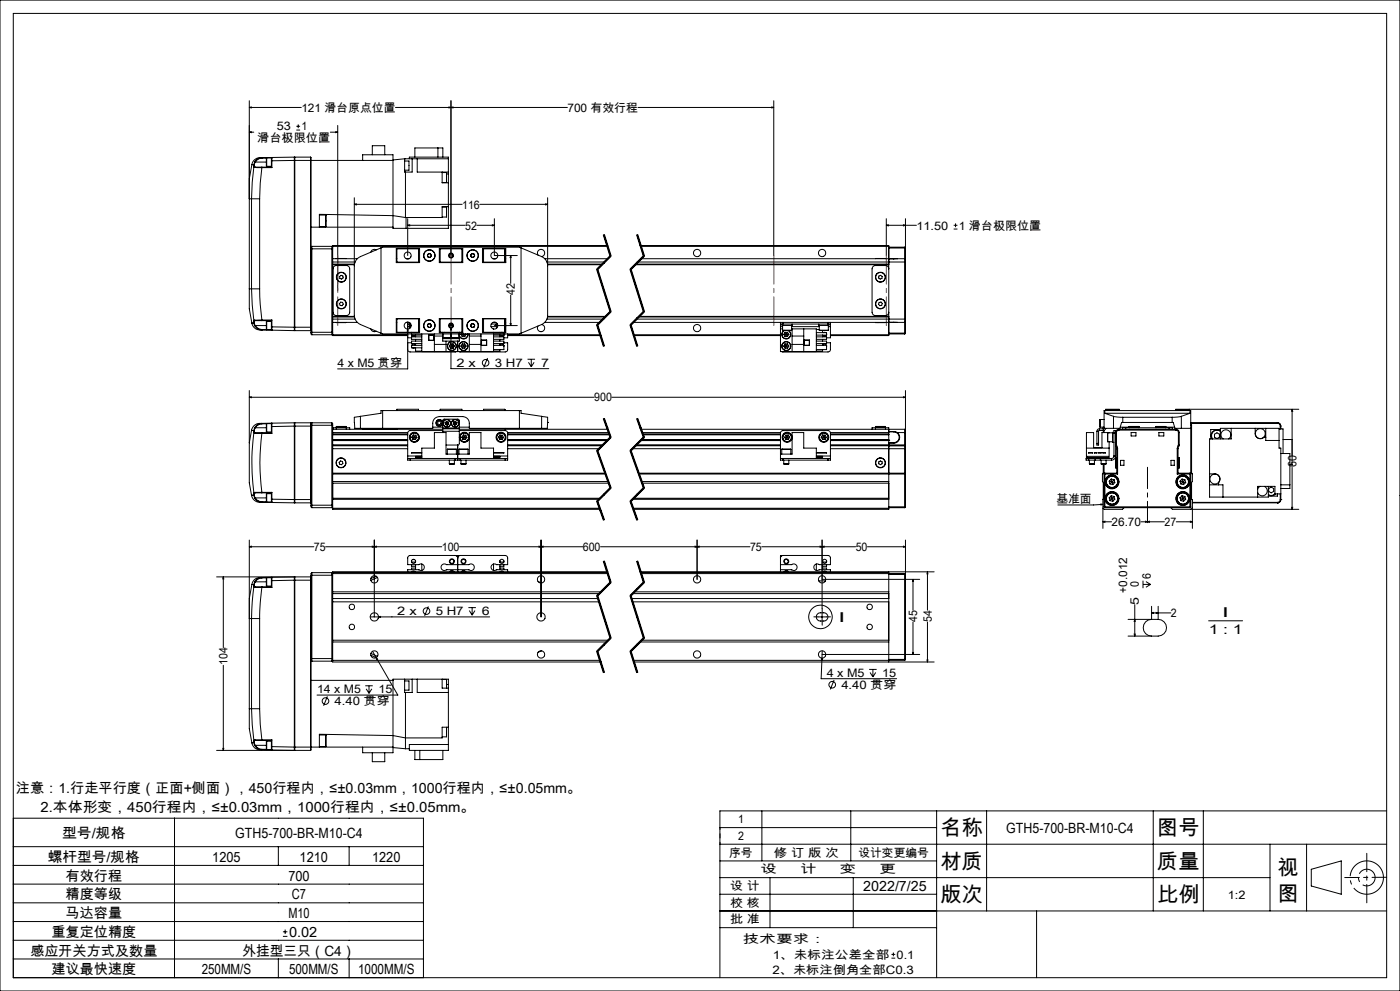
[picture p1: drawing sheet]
<svg xmlns="http://www.w3.org/2000/svg" width="420mm" height="297mm" viewBox="0 0 420 297" stroke-linecap="round" stroke-linejoin="round" font-family="sans-serif">
<defs><g id="words">
<g font-size="6.3">
<text x="282.1" y="250.3">名称</text>
<text x="347.1" y="250.3">图号</text>
<text x="282.1" y="260.3">材质</text>
<text x="347.1" y="260.3">质量</text>
<text x="383.3" y="262.1">视</text>
<text x="383.3" y="269.9">图</text>
<text x="282.1" y="270.3">版次</text>
<text x="347.1" y="270.3">比例</text>
</g>
<g font-size="4.2">
<text x="4.8" y="237.6">注意：1.行走平行度（正面+侧面），450行程内，≤±0.03mm，1000行程内，≤±0.05mm。</text>
<text x="12.2" y="243.3">2.本体形变，450行程内，≤±0.03mm，1000行程内，≤±0.05mm。</text>
<text x="18.6" y="251.3">型号/规格</text>
<text x="70.6" y="251.3">GTH5-700-BR-M10-C4</text>
<text x="301.9" y="249.5">GTH5-700-BR-M10-C4</text>
<text x="14.4" y="258.3">螺杆型号/规格</text>
<text x="19.7" y="263.9">有效行程</text>
<text x="63.7" y="258.3">1205</text>
<text x="86.5" y="263.9">700</text>
<text x="89.9" y="258.3">1210</text>
<text x="111.7" y="258.3">1220</text>
<text x="19.7" y="269.5">精度等级</text>
<text x="87.6" y="269.5">C7</text>
<text x="259" y="267">2022/7/25</text>
<text x="19.7" y="275.2">马达容量</text>
<text x="86.5" y="275.2">M10</text>
<text x="15.4" y="280.8">重复定位精度</text>
<text x="86.7" y="280.8">0.02</text>
<text x="9.1" y="286.4">感应开关方式及数量</text>
<text x="72.7" y="286.4">外挂型三只（C4）</text>
<text x="15.5" y="292">建议最快速度</text>
<text x="60.5" y="292">250MM/S</text>
<text x="86.7" y="292">500MM/S</text>
<text x="107.4" y="292">1000MM/S</text>
</g>
<g font-size="4.1">
<text x="366.7" y="184.9">I</text>
<text x="251.6" y="186.5">I</text>
<text x="362.6" y="190.1">1 : 1</text>
</g>
<g font-size="3.5">
<text x="90.4" y="33.5">121 滑台原点位置</text>
<text x="170.2" y="33.5">700 有效行程</text>
<text x="83" y="39.1">53</text>
<text x="90.4" y="39.1">1</text>
<text x="77.2" y="42.6">滑台极限位置</text>
<text x="138.7" y="62.5">116</text>
<text x="139.5" y="68.8">52</text>
<text x="274.9" y="68.8">11.50</text>
<text x="287.7" y="68.8">1 滑台极限位置</text>
<text x="154.5" y="88.5" transform="rotate(-90 154.5 88.5)">42</text>
<text x="101.3" y="110.1">4 x M5 贯穿</text>
<text x="136.9" y="110">2 x</text>
<text x="148.4" y="110">3 H7</text>
<text x="162.3" y="110">7</text>
<text x="178.3" y="120.3">900</text>
<text x="388.9" y="140.1" transform="rotate(-90 388.9 140.1)">60</text>
<text x="316.9" y="150.8">基准面</text>
<text x="333.5" y="157.6">26.70</text>
<text x="349.3" y="157.6">27</text>
<text x="94.2" y="165.1">75</text>
<text x="132.5" y="165.1">100</text>
<text x="174.9" y="165.1">600</text>
<text x="225" y="165.1">75</text>
<text x="256.7" y="165.1">50</text>
<text x="345.2" y="173.4" transform="rotate(-90 345.2 173.4)">6</text>
<text x="338.2" y="177.7" transform="rotate(-90 338.2 177.7)">+0.012</text>
<text x="341.7" y="175.9" transform="rotate(-90 341.7 175.9)">0</text>
<text x="119.2" y="184.4">2 x</text>
<text x="130.7" y="184.4">5 H7</text>
<text x="144.6" y="184.4">6</text>
<text x="341.7" y="181.2" transform="rotate(-90 341.7 181.2)">5</text>
<text x="351.3" y="184.9">2</text>
<text x="275.2" y="186.4" transform="rotate(-90 275.2 186.4)">45</text>
<text x="279.5" y="186.4" transform="rotate(-90 279.5 186.4)">54</text>
<text x="68.3" y="199.4" transform="rotate(-90 68.3 199.4)">104</text>
<text x="248" y="202.9">4 x M5</text>
<text x="264.7" y="202.9">15</text>
<text x="95.1" y="207.8">14 x M5</text>
<text x="113.5" y="207.8">15</text>
<text x="252.4" y="206.5">4.40 贯穿</text>
<text x="100.4" y="211.4">4.40 贯穿</text>
<text x="221.4" y="246.8">1</text>
<text x="221.4" y="251.8">2</text>
<text x="218.8" y="256.8">序号</text>
<text x="232.2" y="256.8">修 订 版 次</text>
<text x="257.5" y="256.8">设计变更编号</text>
<text x="228.2" y="261.8">设</text>
<text x="240.1" y="261.8">计</text>
<text x="252" y="261.8">变</text>
<text x="263.9" y="261.8">更</text>
<text x="219.1" y="266.7">设 计</text>
<text x="368.3" y="269.3">1:2</text>
<text x="219.1" y="271.7">校 核</text>
<text x="219.1" y="276.7">批 准</text>
<text x="222.9" y="282.7">技术要求：</text>
<text x="231.8" y="287.3">1、未标注公差全部 0.1</text>
<text x="231.7" y="291.8">2、未标注倒角全部C0.3</text>
</g>
</g></defs>
<g fill="none" stroke="#000" stroke-width=".3">
<path d="M0 0h420v297h-420zM4 4h412v289h-412zM74.8 32.2l.6-.1v.2zM74.8 32.2h15.6M74.8 30.2v56.4M74.8 39.6l.6-.1v.3zM74.8 39.6h1.3M88.9 39h1.1M88.9 37.8h1.1M89.5 37.3v1.1M99.1 39.6h2.2M100.7 39.5l.6 .1-.6 .2z"/>
<path d="M101.3 37.6v49.5M118.6 32.2h51.6M134.7 32.1l.6 .1-.6 .1zM135.3 30.2v46.4M135.3 32.2l.6-.1v.2zM191.4 32.2h40.7M231.5 32.1l.6 .1-.6 .1zM232.1 30.2v46.4M75.5 59.6h2.4M75.5 59.6v27M75.6 49.3l-.8 4.3v6h.7M75.6 49.3l.6 .1"/>
<path d="M76.2 49.9l-.5 4.7-.2 5M76.2 49.9l.2 .3M76.2 49.4v.5M76.3 49.8l.3 .3M76.3 49.8l-.1 .1M76.3 49.4v.4M76.3 49.4h-.1M76.4 50.2h2.2M76.4 48.5l-.2 .9M76.4 48.5l.2 .1M76.6 50.1h2M76.6 50.1l-.2 .1"/>
<path d="M76.6 48.6l-.3 .8M76.6 48.6h3.3M77.9 59.6v27M78.6 47.2h-.3a2.56 2.56 0 0 0-2.7 2.1M78.6 50.2l-.5 4.7-.2 4.7M78.6 50.1v.1M78.6 47.2l-1.3 .4-.9 .9M78.6 47.2v.2M78.6 47.4l-.8 .2-1.2 1M78.6 50.2h3M78.6 50.1h2.8M79.9 47.4l.1 2.4"/>
<path d="M79.9 47.4h-1.3M80 47.3l-.1 .1M80 47.3v2.5M80 47.3h1.4M80 49.8h1.4M81.4 48.2h.2M81.4 47.3v.9M81.4 50.1l.2 .1M81.4 48.2v1.9M81.4 47.3h.1M81.6 47.2v1M81.6 47.2l6.7-.1v1"/>
<path d="M81.6 47.2l-.2 .1M81.6 48.2v2M81.6 47.2h-3M88.3 48.1v50M88.3 48.1l-6.7 .1M88.3 48.1h29.6M88.4 47.1v52M88.4 47.1h4.8M88.4 47.1l-.1 .1M93.2 47.1v52M93.2 47.1l.1 51M106.3 59.3l.1 35.8a3.1 3.1 0 0 0 1.7 2.2l6.2 2.6"/>
<path d="M108.8 48.1v-1.7h9.1v22h16.6v-13.6M111.7 46.4v-2.7h3.7v2.7M121.4 48.3h1.3v2.7h-1.3M121.4 47.6v4h2.2v-4M121.4 47.6h13.1M121.4 47.6l-3.5 .3M121.6 51.6v13.6M122.8 47.6v-.5h11.7v5M124.5 47.1v-2.8h8.4v2.8M125.2 47.6v4h9.3M131.4 44.3v2.8M132.6 51.7h1.3v3h-1.3"/>
<path d="M132.6 51.6v3.2h1.9M133.9 52.1h.6M134.5 52.1v2.7M164.3 59.3v35.2a2.98 2.98 0 0 1-1.8 2.8M93.3 68.1h24.6M93.3 74.6h6.5M93.6 73.8v26.5M93.6 73.8h6M93.6 73.8l-.3 .3M95.8 67.9h1.9M95.8 64.4h1.9M97.7 64.4v3.5"/>
<path d="M99.6 73.8v26.5M99.6 73.8l.2 .3M99.8 74.1v.5M99.8 73.8v.3M99.8 74.6v25M99.8 77.5h7.4M99.8 79.3h6.5M99.8 73.8h82.4M99.8 78.5h6.7M99.8 79.2h6.6M100.2 79.9l.5-.3h3.2a1.02 1.02 0 0 1 1 1v13a1.02 1.02 0 0 1-1 1h-3a.96 .96 0 0 1-1-1v-13zM100.8 77.5h3"/>
<path d="M106.3 61.2l.6-.1v.3zM106.3 61.2h32.3M112.9 74.9a1.12 1.12 0 0 0-1.7 .7M114.3 74.3l-6.2 2.6a3.1 3.1 0 0 0-1.8 2.8M114.3 74.3v25.6M114.3 74.3l.5-.2h41l.5 .2M118.9 77.5h.2M118.9 78.5l7 .1M118.9 74.5h7v4.2h-7zM121.6 65.2l-3.7-.6-22.1-.4v3.9M121.8 65.2v3.2M121.8 77.5h1"/>
<path d="M122.3 67.5l.6-.1v.3zM122.3 67.5h17.2M122.3 65.5v11.1M125.6 74.6v4M125.9 74.6h-6.8v4.1M128.2 76.5l.3 .6M128.5 77.1h.6M128.6 76.1l-.4 .4M128.6 76.1h.5M129.1 76.1l.3 .5M129.4 76.6l-.3 .5M131.8 78.6h7"/>
<path d="M131.8 74.5h7v4.2h-7zM131.8 74.6h7M132 74.6v4M132.2 74.5l.1 .1M132.6 62.1h1.3v2.9h-1.3M134.5 61.9h-1.9v3.3h-11M138.6 74.6v4M141.3 76.4l.1 .5M141.4 76.9l.5 .2M141.7 76l.5 .2M141.7 76l-.4 .4M142.2 76.2l.1 .6"/>
<path d="M142.3 76.8l-.4 .3M143.1 67.5h5.2M143.9 61.2h20.4M144.7 74.6h6.9v4.1M144.7 74.5h7v4.2h-7zM145.1 74.6v4M147.7 67.4l.6 .1-.6 .2zM147.8 77.5h1M148.3 65.5v11.1h6.9M151.4 74.6v4M151.6 77.5h.1M151.7 78.5l-7 .1"/>
<path d="M153.2 76.6l.2 .6h-.4zM153.2 76.6v8.3M156.3 74.3v25.6M156.3 74.3l6.2 2.6M161.4 76.4a1.09 1.09 0 0 1 .4-1.6 1.09 1.09 0 0 1 1.5 .7 1.09 1.09 0 0 1-.8 1.4M162.5 76.9a2.98 2.98 0 0 1 1.8 2.8M163.4 77.5h19M163.7 61.1l.6 .1-.6 .2zM164.1 78.5h17.3M164.3 79.2h16.4M164.3 79.3h16.3M181 70.4l2 6.4"/>
<path d="M181.2 70.4l2 6.3-4 4 4 12.7-4 4 2 6.3M181.3 70.3l1 3.2M182.1 73.6h-82.3v.2M182.3 73.5l1 3.2zM183 76.6l-4 4M183.3 76.8l-4 4M190.6 79.3h76M190.7 79.2h75.9M191 70.4l2 6.4M191.2 70.4l2 6.3-4 4 4 12.7-4 4 2 6.3M191.3 70.3l2 6.4M191.3 78.5h80.1"/>
<path d="M192.2 73.6h74.4v.2M192.2 73.8h74.4M192.4 77.5h75.7M193 76.6l-4 4M193.3 76.8l-4 4M262.6 77.5h3M265.9 67.5l.6-.1v.3zM265.9 67.5h9M265.9 65.5v11.1M266.6 77.5v1M266.6 77.6v.9M266.6 73.8v3.7"/>
<path d="M266.6 78.5v17.1M266.6 74.1h4.8M266.6 74.3h4.8M268.1 77.5h1.1M268.1 77.5v.1M269.2 77.5l-1.1 .1M269.2 77.5h2.2M271 67.4l.6 .1-.6 .2zM271.4 77.5v1M271.4 77.5l.2 .3M271.4 78.5h.2M271.4 74.1v.2"/>
<path d="M271.4 74.1l.2 .2h-.2M271.4 74.3v3.2M271.4 78.5v17.1M271.6 77.8v.7M271.6 78.5v17.1M271.6 65.5v12.3M286.1 68.6h1.1M286.1 67.5h1.1M286.7 67v1.1M74.8 86.6v6l.8 4.2M74.8 86.6h.7M75.5 86.6l.7 9.6"/>
<path d="M75.5 86.6h2.4M75.6 96.8a2.63 2.63 0 0 0 3 2.1M76.2 96.2l.1 .1M76.2 96.2v.5M76.2 96.7l.1 .1M76.2 96.7l.2 .9M76.2 96.7l-.6 .1M76.3 96.8l.3 .8M76.3 96.3v.5M76.4 96l-.2 .2M76.4 96l.2 .1M76.4 97.6a2.56 2.56 0 0 0 2.2 1.3"/>
<path d="M76.6 96.1h2M76.6 96.1l-.3 .2M76.6 97.6h-.2M76.6 97.6l.5 .6 1.5 .6M76.6 97.6h3.3M77.9 86.6l.2 4.7 .5 4.6M78.6 95.9l-2.2 .1M78.6 95.9v.2M78.6 98.8v.1M78.6 98.8h1.3M78.6 95.9h3M78.6 96.1h2.8"/>
<path d="M78.6 98.9l3 .1M79.9 98.7l.1 .1M80 96.3l-.1 2.4M80 96.3v2.5M80 98.8h1.4M80 96.3h1.4M81.4 98h.2M81.4 98.8l.2 .2M81.4 98v.8M81.4 98.8h.1M81.4 96.1v1.9M81.6 98v1"/>
<path d="M81.6 95.9l-.2 .2M81.6 95.9v2.1M81.6 98l6.7 .1M88.3 98.1v1l-6.7-.1M88.3 98.1h5M88.3 98.9l.1 .2M88.4 99.1h4.8M93.3 98.1v1.5M93.3 99.6v.5l.3 .2M93.3 99.6h6.5M93.3 98.9l-.1 .2M99.8 99.6v.5"/>
<path d="M99.8 94.9h6.5M99.8 96.6h7.4M99.8 94.8h6.5M99.8 95.6h6.7M99.8 95h6.6M100.8 96.6h3M101.9 82.9l.4-.4 .6 .2v.6l-.4 .3-.5-.2zM102.2 90.6h.6l.2 .6-.4 .4-.5-.1-.3-.5zM111.2 98.6a1.12 1.12 0 0 0 1.7 .7M114.3 99.9l.5 .2h41l.5-.2M118.9 96.6h.2M118.9 95.5h7v4.2h-7z"/>
<path d="M118.9 95.6h.2M119.1 95.5v4.1h6.8M119.1 95.6h6.8M121.8 96.6h1M122.3 98.6l.1 .6h-.2zM122.3 96.5v14.1h-21M122.8 97.1v.4h.6M122.9 97.5v.9M123 97.1h-.7v.8h.6M123 96.8v.3M123 97.1h.3M123.5 99.6v.1"/>
<path d="M125.6 95.6v4M128.2 97.6l.4 .5M128.5 97.1l-.3 .5M128.5 97.1h.6M129.1 97.1l.3 .4M129.1 98.1h-.5M129.4 97.5l-.3 .6M131.8 95.5h7v4.2h-7zM131.8 99.6h7M131.8 95.6h7M132 95.6v4M132.3 99.6l-.1 .1"/>
<path d="M132.8 99.6v.1M133.3 99.6v.1M134.8 97.5h1M135.1 97.1h.4M135.3 98.3l.2 .6h-.4zM135.3 96.8v13.7h29.3M137.3 99.6v.1M137.8 99.6h.1M137.9 99.6v.1M138.6 95.6v4M138.6 99.7h.1M141.3 97.7l.3 .4"/>
<path d="M141.4 97.2l-.1 .5M142 97l.4 .4M142 97l-.6 .2M142.2 98l-.6 .1M142.4 97.4l-.2 .6M144.7 95.5h7v4.2h-7zM144.7 95.6h6.9M145.1 95.6v4M147.3 97.9h1.6M147.4 97.1h1.9M147.8 96.6h1M148 98.6h.1"/>
<path d="M148.1 99.6v.1M148.3 97.6h6.9M148.8 97.1v.4h.6M148.9 97.5v.9M150 99.6v.1M150.2 99.7h.7M151.2 99.7h.1M151.4 95.6v4M151.6 97.5h.1M151.6 99h.1M151.6 97.1h.1M151.6 96.6h.1"/>
<path d="M151.6 95.5v4.1h-6.9M151.6 95.6h.1M151.7 99h-.1M151.7 97.9h.1M151.7 97.5v1.5M153 97h.4l-.2 .6zM153.2 88.5v9.1M162.5 97.3a1.09 1.09 0 0 1 .8 1.4 1.09 1.09 0 0 1-1.5 .6 1.09 1.09 0 0 1-.4-1.6M162.5 97.3l-6.2 2.6M163.4 96.6h16.6M164.1 95.6h16.8M164.3 95h17.3"/>
<path d="M164.3 94.9h17.4M164.3 94.8h17.5M179 80.8l4 12.7M179 97.5l2 6.3M179.3 80.7l4 12.6M179.3 97.3l2 6.4M183 93.3l-4 4M183.3 93.5l-4 4M189 80.8l4 12.7M189 97.5l2 6.3M189.3 80.7l4 12.6M189.3 97.3l2 6.4"/>
<path d="M189.9 96.6h44.2M190.9 95.6h80.5M191.6 95h75M191.7 94.9h74.9M191.7 94.8h74.9M193 93.3l-4 4M193.3 93.5l-4 4M234.1 97.1h.8M234.1 96.6h.8M234.1 97.1v.8M234.1 97.9v7.5h10.8v-6.8h-7.4M234.1 96.6v.5"/>
<path d="M234.1 98.6h.7M234.1 97.9h.7M234.6 97.1v.4h3v-.4M234.8 99h2.7M234.8 97.5v1.5M234.9 96.6v.5M234.9 96.6h13.5M234.9 97.1h13.5M235.3 99a1.35 1.35 0 0 0-.5 2.1 1.35 1.35 0 0 0 2.1 0 1.35 1.35 0 0 0-.4-2.1M235.4 99a1.31 1.31 0 0 0-.5 2 1.31 1.31 0 0 0 2 0 1.31 1.31 0 0 0-.5-2M235.5 99.6h.8M235.5 99.6l-.4 .6"/>
<path d="M235.5 99.6l.4 .6M236.3 99.6l.3 .6M236.3 99.6l-.4 .6M237.5 97.5v1.5M237.5 97.9h8.3M237.6 98.6v6.8M241.1 98.6v6.8M244.9 99.7h3.1v.7M244.9 98.7h.9M245.6 97.1v.4h3v-.4M245.8 99h.1M245.8 99h2.7"/>
<path d="M245.8 97.5v1.5M245.9 99h.1M246.8 99v.7M247.1 99.7h.6M248.4 97.1h.7M248.4 96.6h.7M248.4 96.6v.5M248.5 99h-2.6M248.5 97.5v1.5M248.5 97.9h.6M249.1 97.1v.8M249.1 96.6v.5"/>
<path d="M249.1 97.9v3.3h-1.1M262.6 96.6h3M263.7 82.7l.5-.2 .5 .4-.1 .5-.5 .2-.5-.3zM263.7 90.7l.6-.2 .4 .4-.2 .6-.6 .1-.3-.4zM266.6 80.6a.96 .96 0 0 0-1-1h-3a1.02 1.02 0 0 0-1 1v13a1.02 1.02 0 0 0 1 1h3a.96 .96 0 0 0 1-1M266.6 95.6v1M266.6 96.6v3.7M266.6 99.8h4.8M268.1 96.6h1.1M268.1 96.6h.1M268.1 96.6h-19M269.2 96.6h2.2"/>
<path d="M271.4 95.6h.2M271.4 95.6v1M271.4 99.8h.2M271.4 99.8v.3M271.4 96.6v3.2M271.6 95.6v.8M271.6 96.4l-.2 .2M271.6 99.8l-.2 .3M271.6 96.4v3.4M74.8 119.1l.6-.2v.3zM74.8 117v15.7M74.8 119.1h103.5"/>
<path d="M93.6 100.3h6M99.8 100.3v.3h22.5M99.8 100.1v.2M99.8 100.3h22.5M99.8 100.1l-.2 .2M122.3 104.7l.1 .5 .5 .3 14-.1M122.3 101.2h1.2M122.3 102.7h1.2M123.4 100.1l.1 .3M123.4 100.3h.1M123.4 100.2l.1 .2M123.5 100.4a.61 .61 0 0 0 .6 .5 .61 .61 0 0 0 .5-.5l.1 .6"/>
<path d="M123.5 103.5v.7h3M123.5 103.5h3M123.5 100.4h3M123.5 103.5v.4M123.5 100.6h1.1M123.7 104.2h.7M124.7 103l-.1 .5-.5-.4-.6 .4M124.7 101.7v.5M124.7 104.2v1h1.8M126.5 100.1v5.3h21.6v-5.3M126.5 101h-3v.7h3M126.5 102.2h-3v.8h3"/>
<path d="M128.6 100.4h1.6v1.6h-1.6zM128.7 100.5h1.4v1.5M130.3 100.1v5.3M130.3 103.2h3.5M130.3 100.7h2.5M132.8 100.1v.2M132.8 101.5v.7h5v-.7M132.8 100.3v1.2M132.8 100.3h.1M132.8 101.5h5M132.9 101.3h2.3M132.9 100.1v1.2"/>
<path d="M133.8 102.2v3.2M134.8 103.7h1.5M134.8 103.7l.4 .7M135.2 103.1h.7M135.2 104.4h.7M135.2 103.1l-.4 .6M135.2 103.1l.4 .6M135.2 100.3h.2M135.2 100.1v1.2M135.4 101.3h2.3M135.4 100.1v1.2M135.6 103.7l-.4 .7"/>
<path d="M135.6 103.7l.3 .7M135.9 103.1l.4 .6M135.9 103.1l-.3 .6M136.3 103.7l-.4 .7M137.3 102.2v3.2M137.7 100.1v1.2M137.7 100.3h.1M137.8 100.1v.2M137.8 100.3v1.2M138.3 100.2h1.5M138.3 103.7h1.5M138.3 100.2l.4 .7"/>
<path d="M138.3 103.7l.4 .7M138.4 100.1l-.1 .1M138.7 103.1h.7M138.7 100.9h.7M138.7 103.1l-.4 .6M138.7 104.4h.7M138.7 103.1l.4 .6M139 100.1l.1 .1M139.1 100.2l-.4 .7M139.1 100.2l.3 .7M139.1 103.7l-.4 .7M139.1 103.7l.3 .7"/>
<path d="M139.1 100.1v.1M139.4 103.1l.4 .6M139.4 103.1l-.3 .6M139.7 100.1l.1 .1M139.8 100.2l-.4 .7M139.8 103.7l-.4 .7M140.3 100.1a1.3 1.3 0 0 1-1 1.4 1.3 1.3 0 0 1-1.5-.9M140.4 100.1a1.36 1.36 0 0 1-1 1.4 1.36 1.36 0 0 1-1.6-.8M140.8 100.1v5.3M140.8 103.2h3.5M140.8 100.7h3.5M144.3 100.1v5.3"/>
<path d="M144.4 101.9h1.6v1.6h-1.6zM144.5 103.5v-1.5h1.4v1.5M146.3 107.3l-1.2 2.8M148.1 101h3.1v.7h-3.1M148.1 102.2h3.1v.8h-3.1M148.1 103.5h3.1M148.1 100.4h3.1M150 103v.5l.6-.4 .5 .4M150 101.7v.5M150 104.8v.4h-1.9M150 100.6h1.1M151.1 100.4a.61 .61 0 0 1-.6 .5 .61 .61 0 0 1-.5-.5v.6"/>
<path d="M151.2 100.1v.3zM151.2 103.5v.4M151.2 102.7h1.1v2.2l-.6 .6-14-.1M151.2 100.3h.1M151.2 103.5v1.3h-3.1M152.3 100.1v1.1h-1.1M152.3 100.6h27.9M152.3 100.3h27.8M158.3 107.7h2.2M158.5 108.6l.9 1.3M159.4 107.7v2.2M160.2 108.6l-.8 1.3"/>
<path d="M183.6 119.1h88M190.1 100.3h44M190.1 100.6h44M235.1 100.2l.4 .7M235.1 100.2h1.5M235.1 103.7l.4 .7M235.5 103.1h.7M235.5 103.1l-.4 .6M235.5 103.1l.4 .6M235.9 100.2l-.4 .7M235.9 100.2l.4 .7M235.9 103.7h-.8"/>
<path d="M235.9 103.7h.7M235.9 103.7l-.4 .7M235.9 103.7l.4 .6M236.2 103.1l.4 .6M236.2 103.1l-.3 .6M236.3 100.9h-.8M236.3 104.3l-.8 .1M236.6 100.2l-.3 .7M236.6 103.7l-.3 .6M237.6 103.2h3.5M237.6 100.7h3.5M241.2 101.9h1.7v1.6h-1.7z"/>
<path d="M241.3 103.5v-1.5h1.5v1.5M244.9 101h3.1v.7h-3.1M244.9 102.2h3.1v.8h-3.1M244.9 103.5h3.1M244.9 100.4h3.1M246.8 100.4v.6M246.8 101.7v.5M246.8 103v.5M246.8 104.8v.4h-1.9M246.8 100.4a.61 .61 0 0 0 .6 .5 .61 .61 0 0 0 .6-.5M246.8 103.5l.6-.4 .6 .4M246.9 100.6h1"/>
<path d="M248 100v.4M248 103.5v.4M248 102.7h1.1v2.2l-.6 .6-14-.1M248 103.5v1.3h-3.1M248 100.3h.1M249.1 100.3h17.5M266.6 100.3v.3h-17.5M266.6 100.1h4.8M271 118.9l.6 .2-.6 .1zM271.6 117v16.3M74.8 132.7v12l.7 3.7M75.5 129l.7 .1"/>
<path d="M75.5 129l-.7 3.7M76.2 129.6a67 67 0 0 0 0 18.2M76.2 129.6l.2 .3M76.2 129.1v.5M76.3 129.5l.3 .2M76.3 129.5l-.1 .1M76.3 129v.5M76.3 129l-.1 .1M76.4 129.9h2.2M76.4 128.1l-.2 1M76.4 128.1l.2 .1M76.6 129.7h2"/>
<path d="M76.6 129.7l-.2 .2M76.6 128.2l-.3 .8M76.6 128.2h3.3M78.6 126.9h-.3a2.53 2.53 0 0 0-2.8 2.1M78.6 129.9a65.7 65.7 0 0 0 0 17.7M78.6 129.7v.2M78.6 126.9a2.5 2.5 0 0 0-2.2 1.2M78.6 126.9v.1M78.6 127l-1.5 .6-.5 .6M78.6 129.9h3M78.6 129.7h2.8M79.9 127h-1.3"/>
<path d="M80 127v2.5M80 129.5h1.4M80 127h1.4M81.4 127.8h.2M81.4 127v.8M81.4 129.7l.2 .2M81.4 127.8v1.9M81.4 127h.1M81.6 126.8l6.7-.1v1M81.6 126.8v1M81.6 126.8l-.2 .2M81.6 127.8v2.1"/>
<path d="M81.6 126.8l-3 .1M88.3 127.7l-6.7 .1M88.3 127.7v22M88.3 127.7h5M88.4 126.7v24M88.4 126.7h4.8M88.4 126.7l-.1 .2M93.2 126.7l.1 .3M93.2 126.7v24M93.3 127v.5M93.3 127.5h6.5M93.3 127.5v23.9"/>
<path d="M93.6 126.7v25.4M93.6 126.7h6M93.6 126.7l-.3 .3M99.6 126.7v25.4M99.6 126.7l.2 .3v.5M99.8 128.7h33M99.8 130.2h22.5M99.8 131.9h22.5M99.8 130.3h22.5M99.8 131.8h22.5M99.8 129.6h22.5M99.8 134.5h22.5"/>
<path d="M99.8 130.1h22.5M99.8 132h22.5M99.8 133.3h22.5M99.8 133.6h22.5M99.8 127.5v14.3M99.9 128.7v-.5h5v.5M100.9 127.9h3M100.9 127.9v.8M101 128.2h2.8M102.2 138.1l.5 .2 .2 .6-.5 .4-.5-.2-.2-.5zM103.9 127.9v.8M108.1 128.4h21.7a3.4 3.4 0 0 1 .6-3l1.4-.6h7a1.99 1.99 0 0 1 2 2.1v1.5h21.7"/>
<path d="M108.1 124.8l-1.8 .3 .1 3.3h1.7M108.1 124.8l6.2-.9v-.9h42v.9l6.2 .9M108.1 124.8v3.6M108.8 128.7h9.1M114.8 123v5.4M119.1 123v-.3h6.5v.3M119.1 128.4v.2l-.7 .1M122.3 137.4v.5h.7M122.3 137.4h.7M122.3 136.7v.7M122.3 136.7h4.2M123 137.4h13.6"/>
<path d="M123 137.9h13.6M123 137.4v.5M123.5 131l.4 .7M123.5 131l.8 .1M123.9 131.7h.7M124 130.4l.7 .1M124 130.4l-.5 .6M124 130.4l.3 .7M124.3 131.1l-.4 .6M124.3 131.1h.8M124.3 131.1l.3 .6M124.7 130.5l.4 .6"/>
<path d="M124.7 130.5l-.4 .6M125.1 131.1l-.5 .6M126.5 137.4v-3.1h3.8v-4.7h3.5v6.5h7v-6.5h3.5v4.7h3.8v3.1M126.5 136.8h-1.8v.3h1.8M126.5 135.6h-3l3 .2M129.8 128h3M132 123v-.3h6.6v.3M132.8 128.5v.8M132.8 128.3v.2M132.8 128.3v-2.3l.4-.4 4.4 .1 .2 .3v2.3M132.8 129l-10.2 .2-.3 .5v7M132.8 128.5h5"/>
<path d="M132.8 129.3h5M132.8 129.3v.3M132.8 128.3h5M133.5 126.7l.1 .5M133.5 126.7l.6 .2M133.6 127.2l.6 .2M133.8 133.4h3.5M133.9 126.3l-.4 .4M133.9 126.3l.6 .2M133.9 126.3l.3 1.1M134.1 126.9l.5 .2M134.1 126.9l-.5 .3"/>
<path d="M134.2 134.7h2.7M134.2 134.7v1.4M134.5 126.5l.1 .6M134.5 126.5l-.4 .4M134.6 127.1l-.4 .3M134.8 139h1.5M134.8 137.9v1.1M136 127.1l.5 .3M136.1 126.5l-.1 .6M136.1 126.5l.5 .4M136.3 137.9v1.1M136.6 137.4h1.4"/>
<path d="M136.6 137.9h.7M136.6 126.9l-.6 .2M136.6 126.9l.4 .3M136.6 137.4v.5M136.7 126.3l.4 .4M136.7 126.3l-.6 .2M136.7 126.3l-.2 1.1M136.9 134.7v1.4M137 127.2l-.5 .2M137.1 126.7l-.1 .5M137.1 126.7l-.5 .2M137.3 137.9h.7"/>
<path d="M137.3 133.4v4.5M137.7 134.7h2.7M137.7 134.7v1.4M137.8 128.5v.8M137.8 129.3v3.7l-.5 .4M137.8 128.3v.2M137.8 129.1l14.2 .1 .3 .5v7M137.8 128.7h44.5M137.8 128h3M138 137.4h13.6M138 137.9h13.6M138 137.4v.5"/>
<path d="M138.3 139h1.5M138.3 137.9v1.1M138.6 131l.3 .7M138.6 131l.7 .1M138.9 131.7h.7M139 130.4l.7 .1M139 130.4l-.4 .6M139 130.4l.6 1.3M139.3 131.1l-.4 .6M139.3 131.1h.8M139.7 130.5l.4 .6M139.7 130.5l-.4 .6"/>
<path d="M139.8 137.9v1.1M140.1 131.1l-.5 .6M140.4 134.6l-2.7 .1M140.4 134.7h.1M140.4 134.7v1.4M145.1 123v-.3h6.3l.2 .3M148.1 136.8h1.9v.3h-1.9M148.1 135.6h3.1l-3.1 .2M148.1 136.7h4.2M149.5 131l.4 .7M149.5 131l.8 .1M149.9 131.7h.7"/>
<path d="M150 130.4l.7 .1M150 130.4l-.5 .6M150 130.4l.3 .7M150.3 131.1l-.4 .6M150.3 131.1h.8M150.3 131.1l.3 .6M150.7 130.5l.4 .6M150.7 130.5l-.4 .6M151.1 131.1l-.5 .6M151.6 137.4h.7M151.6 128.4v.3M151.6 137.4v.5"/>
<path d="M152.3 137.4v.5h-.7M152.3 136.7v.7M152.3 130.2h30.5M152.3 131.9h30M152.3 130.3h30.6M152.3 131.8h30.1M152.3 129.6h30.3M152.3 134.5h27.5M152.3 130.1h30.5M152.3 132h29.9M152.3 133.3h28.6M152.3 133.6h28.3"/>
<path d="M155.8 123v5.4M162.5 124.8l1.8 .3v1.5M162.5 124.8v3.6M164.3 126.6l-.1 1.8h-1.7M164.3 126.6h.1M179 135.1l4 11.2M179.3 135l4 11.2M181 125.5l2 5.6M181.2 125.5l2 5.6-4 4 4 11.1-4 4 2 5.6M181.3 125.4l1 2.8M182.3 128.2l1 2.8zM183 130.9l-4 4"/>
<path d="M183.3 131.2l-4 4M189 135.1l4 11.2M189.3 135l4 11.2M189.8 134.5h44.3M190.6 133.6h43.5M190.9 133.3h43.2M191 125.5l2 5.6M191.2 125.5l2 5.6-4 4 4 11.1-4 4 2 5.6M191.3 125.4l2 5.6M192.2 132h41.9M192.3 128.7h79.1M192.3 131.9h41.8"/>
<path d="M192.4 131.8h41.7M192.7 129.6h41.4M192.8 130.1h41.3M192.8 130.2h41.3M192.9 130.3h41.2M193 130.9l-4 4M193.3 131.2l-4 4M234.1 137.4h.8M234.1 136.1h3.5v-6.5h3.5v4.7h3.8v3.1M234.5 134.7h2.7M234.5 134.7h.1M234.5 134.7v1.4"/>
<path d="M234.9 137.4h13.5M234.9 137.4v.5M234.9 137.9h13.5M235.1 139h1.5M235.1 137.9v1.1M235.4 131.1l.4 .6M235.7 130.4l-.3 .7M235.7 130.4l.4 .7M236.1 131.1l-.3 .6M236.1 131.1l.4 .6M236.5 130.4h-.8M236.5 130.4l.4 .6"/>
<path d="M236.5 130.4l-.4 .7M236.5 131.7h-.7M236.6 137.9v1.1M236.9 131l-.4 .7M236.9 131l-1.5 .1M237.2 134.7v1.4M244.9 136.8h1.9v.3h-1.9M244.9 135.6h3.1l-3.1 .2M244.9 136.7h4.2M246.4 131.1l.3 .6M246.4 131.1h.7M246.7 131.7h.8"/>
<path d="M246.8 130.4h.7M246.8 130.4l-.4 .7M246.8 130.4l.3 .7M247.1 131.1l-.4 .6M247.1 131.1h.8M247.1 131.1l.4 .6M247.5 130.4l.4 .7M247.5 130.4l-.4 .7M247.9 131.1l-.4 .6M248.4 137.4h.7M248.4 137.4v.5M249.1 130.1h17.5l-17.5 .1"/>
<path d="M249.1 133.3h17.5v.3M249.1 136.7v-7l-.3-.5-13.9-.2-.4 .2-.4 .5v8.2h.8M249.1 137.4v.5h-.7M249.1 136.7v.7M249.1 131.9h17.5M249.1 130.3h17.5M249.1 131.8h17.5M249.1 129.6h17.5M249.1 134.5h22.3M249.1 132h17.5M249.1 133.6h17.5M261.6 128.7v-.5h5v.5"/>
<path d="M262.6 127.9h3M262.6 127.9v.8M262.7 128.2h2.9M263.6 138.4l.5-.3 .6 .3-.1 .6-.5 .3-.5-.3zM265.6 127.9v.8M266.6 134.5v18.1h-76.6M266.6 128.7v.9M266.6 131.9v.1M266.6 133.6v.9M266.6 131.9h.1M266.6 128.7v.6h1.5M266.6 133.3v.3"/>
<path d="M266.6 129.6v2.3M266.6 132v1.3M266.6 133.3h4.8M266.6 132.8h1.5M266.6 133.6h4.8M266.6 132.7h1.5M266.6 129.4h1.5M268.1 129.3l1.1 .3M268.1 129.4a1.62 1.62 0 0 1 1.7 1.7 1.62 1.62 0 0 1-1.7 1.6M268.1 129.3v.1M268.1 132.7v.1M269.2 129.6a1.78 1.78 0 0 1 .6 2 1.78 1.78 0 0 1-1.7 1.2"/>
<path d="M269.2 129.6h2.2M271.4 128.7v.9M271.4 128.7l.2 .2v.7h-.2M271.4 133.3v.3M271.4 133.3h.2M271.4 133.6v.9M271.4 134.5h.2M271.4 129.6v3.7M271.4 134.5v7.3M271.6 133.5l-.2 .1M271.6 133.3v.2M271.6 133.5v1"/>
<path d="M271.6 134.5v17.4M325.9 134.3h6.8M326.1 136.8h6.5v.3h-6.5zM326.6 137.4h-.8v.5h.8M326.6 137.4h6.8M326.6 135.6l1.2 .2zM326.6 137.9h2M326.6 137.4v.5M326.8 139h1.5M326.8 137.9v1.1M328.3 135.6l.8 .2zM328.3 137.9v1.1"/>
<path d="M328.6 137.9h1.5M328.6 137.4v.5M329.1 132.9v.5h.5v-.5M329.1 129.3h.5M329.1 132.9h.5M329.1 129.3v3.6M329.6 129.3v3.6M329.6 135.6l.7 .2zM329.8 129l-.2 .3M329.8 128.5l-.4 .1-.3 .7M329.8 128.5v.5M330 125.8v2.2"/>
<path d="M330 125.8h.1M330 125.7v.1M330 125.7v2.3M330 128h1.2M330 125.7h1.2M330.1 137.9h3.3M330.1 137.4v.5M330.3 139h1.5M330.3 137.9v1.1M330.9 135.6l.7 .2zM331 128v1.6M331 139.1v2.7"/>
<path d="M331.2 128.3l-.2 .2h-1.2M331.2 129v.6M331.2 139.1v2.7M331.4 123.9h25.6M331.4 123.9l2.6 .9M331.4 123v.9M331.7 128.4l-.6 .6h-1.3M331.7 123v-.3h4v.3M331.7 122.8h4M331.8 137.9v1.1M332.3 129.7v2.7M332.3 129.7h1.5"/>
<path d="M332.3 132.4h1.5M332.7 129.7l-2.1-.1v4.6h-2.5v-4.6h-2.2v7.8M332.7 132.4v5M333.4 137.4v.5M334 124.8l2.8 .3M334 128.4h-2.8v-5.4h26v18.8M334 124.8v3.6M334.2 129.6h-.4v3h.4M334.2 136.7l-.2 .5-.6 .2M334.2 136.7h.5M334.2 129.8h.5M334.2 129.8v6.9"/>
<path d="M334.7 129.6v-.6h-.5v.8M334.7 136.7a1.21 1.21 0 0 1-1.3 1.2M334.7 129.6h.2M334.7 129.6v7.1M334.7 137.2v3M334.7 137.2h.3M334.8 133.6l.2 .9M334.9 133.3l.1 .2M334.9 133.3h-.2l.1 .3M334.9 129.6v3.7M335 137.2v.1M335 133.5l.3 1"/>
<path d="M335 133.5l-.2 .1M335 137.2v3M335 134.5h.3M335 134.5v7.3M335.3 134.5v7.6M335.7 128.9l-.6 .2-.2 .5M335.7 128.7v.2M335.7 128.7a.96 .96 0 0 0-1 .9M335.7 128.7h17.1M335.7 128.9h17.1M336.1 128h2.6M336.2 138h1v1.4h-1z"/>
<path d="M336.8 126.6h-.3l-.5 1.8h-2M336.8 125.1h14.8M336.8 125.1v1.5M336.8 126.6h14.8M337.7 128.2h-1v.5M337.7 128.2h13M337.7 128.2v.5M338.7 127.9h3M338.7 128.1l.1 .1M338.7 128.1h3M338.7 127.9v.2M339.3 129.6h1.5v1.1h-1.5z"/>
<path d="M341.7 128.1v.1M341.7 127.9v.2M346.7 127.9h3M346.7 128.1l.1 .1M346.7 128.1h3M346.7 127.9v.2M347.7 129.6h1.4v1.1h-1.4zM349.7 128.1l-.1 .1M349.7 128h2.7M349.7 127.9v.2M350.7 128.2h1v.5M350.7 128.2v.5"/>
<path d="M351.3 138h1v1.4h-1zM351.6 126.6h.4l.5 1.8h1.9M351.6 125.1v1.5M352.7 122.8h4M352.8 128.9l.5 .2 .2 .5M352.8 128.7v.2M352.8 128.7a.96 .96 0 0 1 1 .9M353.2 134.5h.2M353.2 134.5v7.6M353.4 134.5v7.3M353.5 133.5l-.3 1M353.5 133.5l.2 .1"/>
<path d="M353.5 137.2l-.1 .1M353.5 133.3v.2M353.5 133.3h.3M353.5 129.6h.3M353.5 137.2v3M353.5 137.2h.3M353.5 129.6v3.7M353.7 133.6l-.3 .9M353.8 137.2v3M353.8 133.3l-.1 .3M353.8 129.6v3.7M354.4 124.8l-2.8 .3"/>
<path d="M354.4 128.4h2.8M354.4 124.8v3.6M356.7 122.7v.3M357 123.9l-2.6 .9M357 123v.9M357.2 126.9l.3 .6M357.2 126.7h26M357.2 127.5h.3M357.2 126.9h26M357.5 127.5v14.3M364.3 130.1l.8-.4 .7 .4v.9l-.7 .4-.8-.4zM366.1 129.1a1.75 1.75 0 0 0-2.2 .2 1.75 1.75 0 0 0-.3 2.2"/>
<path d="M366.1 129.3a1.65 1.65 0 0 0-2.1 .1 1.65 1.65 0 0 0-.2 2.1M366.1 131.5v-3.1h17.6v5.9h.5v15.4M366.1 128.7h-2.9v2.8M367 131.5a1.5 1.5 0 0 1-.4-2.2 1.5 1.5 0 0 1 2.3 0 1.5 1.5 0 0 1-.3 2.2M369.4 128.4v3.1h-6.5v17.5h17.6v-3.2M376.6 128.4v1.6a1.53 1.53 0 0 0 .9 1.4 1.53 1.53 0 0 0 1.7-.3h.5M379.7 128.4v3.6h4M383.2 126.7a1.02 1.02 0 0 1 1 1M383.2 126.9a.84 .84 0 0 1 .9 .8M383.2 126.7v.2M383.7 128.5h1.2v7.4M384.1 127.7h.1"/>
<path d="M384.1 127.7v.8M384.2 127.7v.8M384.2 135.9h2.8v10.5h-2.8M384.9 131.7h2.7M387.6 122.7l.2 .6h-.3zM387.6 122.7v16.6h-.6M389.6 122.7h-36.9v.3M75.5 148.4a2.71 2.71 0 0 0 3.1 2.1M75.5 148.4h.1M76.2 147.8l.1 .1M76.2 147.8v.5M76.2 148.3l.1 .1"/>
<path d="M76.2 148.3l.2 1M76.2 148.3l-.7 .1M76.3 148.4l.3 .8M76.3 147.9v.5M76.4 147.6h2.2M76.4 147.6l-.2 .2M76.4 147.6l.2 .1M76.4 149.3a2.46 2.46 0 0 0 2.2 1.2M76.6 147.7h2M76.6 147.7l-.3 .2M76.6 149.2l-.2 .1M76.6 149.2l.5 .7 1.5 .5"/>
<path d="M76.6 149.2h3.3M78.6 147.6v.1M78.6 150.4v.1M78.6 147.6h3M78.6 147.7h2.8M78.6 150.5l3 .1M78.6 150.4h1.3M80 148v2.5M80 148h1.4M80 150.5h1.4M81.4 149.6h.2M81.4 149.6v.9"/>
<path d="M81.4 150.5l.2 .1M81.4 150.5h.1M81.4 147.7v1.9M81.6 149.6v1M81.6 147.6l-.2 .1M81.6 147.6v2M81.6 149.6l6.7 .1M88.3 149.7v1l-6.7-.1M88.3 149.7h5M88.3 150.6l.1 .1M88.4 150.7h4.8M93.3 151.4v.5l.3 .2"/>
<path d="M93.3 150.6l-.1 .1M93.3 151.4h6.5M93.6 152.1h6M99.8 141.8v.3M99.8 142.1v10.5h80.2M99.8 142.1h81.8M99.8 144.3h82.7M99.8 144.8h82.8M99.8 141.8h81.8M99.8 149.3h80.3M99.8 149.6h79.9M99.8 152.3h80.1"/>
<path d="M99.8 151.9l-.2 .2M179 150.3l2 5.6M179.3 150.2l2 5.6M183 146.1l-4 4M183.3 146.4l-4 4M189 150.3l2 5.6M189.3 150.2l2 5.6M189.7 149.6h76.9M189.9 152.3h76.7M190.1 149.3h76.5M191.6 141.8h79.8M191.7 142.1h79.7"/>
<path d="M192.4 144.3h74.2M192.7 144.8h73.9M193 146.1l-4 4M193.3 146.4l-4 4M266.6 151.9h4.8M266.6 152.1h4.8M271.4 141.8l.2 .2-.2 .1M271.4 151.9h.2M271.4 141.8v.3M271.4 151.9v.2M271.4 142.1v9.8M271.6 151.9l-.2 .2"/>
<path d="M330.3 151.1l.6 .1-.6 .1zM330.9 151.2l-13.5 .1M330.9 156.4l.6-.2v.3zM330.9 156.4h2.6M331 141.8l-.3 .2v2.3l.5 .5M331 141.8h4M331 144.6v5M331.2 151.9l.3 .2M331.2 151.9h.3M331.2 142.1h.3M331.2 142.1l.2-.3 .1 .3M331.2 149.3l-.3 .3v8.8"/>
<path d="M331.2 142.1v9.8M331.5 151.9v.2M331.5 142.1h3.8M331.5 151.9h25.5M331.5 152.1h25.5M331.5 142.1v9.8M332.8 149.2l.2 .8M332.8 149.2l.8 .2M332.8 144.2l.2 .8M332.8 144.2l.8 .2M333 150l.8 .2M333 145l.8 .2"/>
<path d="M333.4 148.6l.8 .2M333.4 148.6l-.6 .6M333.4 148.6l.2 .8M333.4 143.6l-.6 .6M333.4 143.6l.8 .2M333.4 143.6l.2 .8M333.6 149.4l.8 .2M333.6 149.4l.2 .8M333.6 149.4l-.6 .6M333.6 144.4l.2 .8M333.6 144.4l.8 .2M334.2 148.8l.2 .8"/>
<path d="M334.2 148.8l-.6 .6M334.2 143.8l.2 .8M334.2 143.8l-1.2 1.2M334.4 149.6l-.6 .6M334.4 144.6l-.6 .6M334.7 140.2h.3M335 140.1v.1M335 141.8l.3 .3M337.2 152.1l-.5 .5h-5.5l-.3-.3M342.3 156.4h7M343.6 156.2l.6 .2-.6 .1zM344.2 156.4l.6-.2v.3z"/>
<path d="M351.2 152.1l.5 .5h37.9M352.9 156.4h4.8M353.2 142.1h3.8M353.4 140.1l.1 .1M353.4 141.8l-.2 .3M353.4 141.8h4.1M353.5 140.2h.3M354 144.2l.3 .8M354 144.2l1.7 .4M354 149.2l.3 .8M354 149.2l1.7 .4M354.3 145l.8 .2"/>
<path d="M354.3 150l.8 .2M354.6 143.6l-.6 .6M354.6 143.6l.9 .2M354.6 143.6l.3 .8M354.6 148.6l.9 .2M354.6 148.6l-.6 .6M354.6 148.6l.3 .8M354.9 144.4l.2 .8M354.9 144.4l-.6 .6M354.9 149.4l-.6 .6M354.9 149.4l.2 .8M355.5 143.8l.2 .8"/>
<path d="M355.5 143.8l-.6 .6M355.5 148.8l.2 .8M355.5 148.8l-.6 .6M355.7 144.6l-.6 .6M355.7 149.6l-.6 .6M357 151.9v.2M357 151.9h.2M357 142.1h.2M357 142.1v-.3l.2 .3M357 142.1v9.8M357.1 156.2l.6 .2-.6 .1zM357.2 151.9l-.2 .2"/>
<path d="M357.2 149.3l.5 .5v8.6M357.2 142.1v9.8M357.5 141.8l.2 .2v2.3l-.5 .5M357.5 144.6v5M357.7 150.7h25.5M357.7 152.1l-.5 .5M357.7 150.6h25.5M362.9 142h1.6M362.9 145.3h4v3.7M364.5 142a1.54 1.54 0 0 1 1.4 1 1.54 1.54 0 0 1-.3 1.6v.7M378 145.8l-.7 .8M379.3 145.8a1.49 1.49 0 0 1 .4 2.4 1.49 1.49 0 0 1-2.4-.6"/>
<path d="M380.6 146.4l.8-.4 .7 .4v.9l-.7 .4-.8-.4zM382.5 148h1.7M382.5 148v-2.2h-5.2v3.2M382.5 148a1.64 1.64 0 0 1-2 .3M382.7 148a1.84 1.84 0 0 1-2.2 .4M383.2 150.7h.1M383.2 148v.7h-2.7M383.2 150.6v.1M384.1 149.7a.84 .84 0 0 1-.9 .9M384.1 149.7h.1M384.1 148v1.7M384.2 149.7a1.02 1.02 0 0 1-1 1"/>
<path d="M384.2 149.7h.1M384.2 145.3h2.8M387.5 152h.3l-.2 .6zM387.6 140.1v12.5M67 172.9l.1 .6h-.2zM67 172.9v21.2M74.8 163.9l.6-.2v.3zM74.8 161.9v50.5M74.8 163.9h19.4M75.6 175.2l-.8 4.2v6h.7M75.6 175.2h.6M76.2 175.8l-.5 4.6-.2 5"/>
<path d="M76.2 175.8l.2 .2M76.2 175.2v.6M76.3 175.6l-.1 .2M76.3 175.6l.3 .3M76.3 175.2v.4M76.3 175.2h-.1M76.4 176h2.2M76.4 174.3l-.2 .9M76.4 174.3l.2 .1M76.6 175.9h2M76.6 175.9l-.2 .1M76.6 174.4l-.3 .8"/>
<path d="M76.6 174.4h3.3M78.6 173.1h-.3a2.56 2.56 0 0 0-2.7 2.1M78.6 176l-.5 4.7-.2 4.7M78.6 175.9v.1M78.6 173.1l-1.3 .3-.9 .9M78.6 173.1v.1M78.6 173.2l-.8 .2-1.2 1M78.6 176h3M78.6 175.9h2.8M79.9 173.2h-1.3M80 173.1v2.5M80 173.1h1.4"/>
<path d="M80 175.6h1.4M81.4 174h.2M81.4 175.9l.2 .1M81.4 173.1v.9M81.4 174v1.9M81.4 173.1h.1M81.6 173v1M81.6 173l6.7-.1v1M81.6 173l-.2 .1M81.6 174v2M81.6 173l-3 .1M88.3 173l.1-.1v52l-.1-.1"/>
<path d="M88.3 173.9v50M88.3 173.9l-6.7 .1M88.3 173.9h5M93.2 172.9v52M93.2 172.9h-28.2M93.2 172.9l.1 .1M93.3 172.4v25M93.3 172.4h6.5M93.6 171.6v26.6M93.6 171.6l-.3 .8M93.6 171.6h6M97.7 163.9h34.8"/>
<path d="M99.6 171.6v26.6M99.6 171.6l.2 .3h82.5M99.8 177.4h80.5M99.8 177.9h80M99.8 171.6h82.4M111.7 163.7l.6 .2-.6 .1zM112.3 163.9l.6-.2v.3zM112.3 161.9v23M112.9 172.7l-1.7 .7M113.2 173.1l-2 .9M122.3 171.4v-.7h3.3a1.04 1.04 0 0 0 1.4 0 1.04 1.04 0 0 0 0-1.4 1.04 1.04 0 0 0-1.4-.1h-3.3l.1-2.4 .6-.3h13.6l.6 .3 .1 .4 .2-.5 .5-.2h13.6l.6 .3 .1 2.4h-3.3a1.04 1.04 0 0 0-1.4 .1 1.04 1.04 0 0 0 0 1.4 1.04 1.04 0 0 0 1.4 0h3.3v.7M123.5 168.1v.3"/>
<path d="M123.5 169.2v.5h1.2M123.5 171.4l.6-.3 .5 .3M123.7 167.7h.7M124.7 168.1v.3h-1.2M124.7 169.2v1.5M124.7 170.2h-1.2v.5M126.5 169v2M132.5 169.4a1.11 1.11 0 0 1 1.5-.2h6.5a1.04 1.04 0 0 1 1.5 .1 1.04 1.04 0 0 1 0 1.4 1.04 1.04 0 0 1-1.5 0h-6.5a1.01 1.01 0 0 1-1.3 .1 1.01 1.01 0 0 1-.2-1.4zM134.9 171.4l.7-.4 .6 .4M135.1 171.4l.5-.3 .4 .3M136.9 166.6h.8M137.3 166.6v4.8"/>
<path d="M137.8 163.9h37M138.4 171.4l.7-.4 .6 .4M138.6 171.4l.5-.3 .4 .3M148.1 169v2M150 168.1v.3M150 169.2v1.5M150 170.2h1.2v.5M150 168.4h1.1M150 171.4l.6-.3 .5 .3M151.2 168.1v.3M151.2 169.2v.5h-1.2M161.4 174.3l1.1 .4"/>
<path d="M161.7 163.7l.6 .2-.6 .1zM162.3 163.9l.6-.2v.3zM162.3 161.9v23M179 178.6l4 12.7M179.3 178.5l4 12.7M179.4 179.4l-79.6 .1M181 168.2l2 6.4M181.2 168.2l2 6.3-4 4 4 12.7-4 4 2 6.3M181.3 168.1l1 3.2M182.1 171.4h-82.3v27h80.4M182.3 171.3l1 3.2zM183 174.4l-4 4"/>
<path d="M183.3 174.7l-4 4M189 178.6l4 12.7M189.3 178.5l4 12.7M189.4 179.4h77.2M189.8 177.9h76.8M190.3 177.4h76.3M191 168.2l2 6.4M191.2 168.2l2 6.3-4 4 4 12.7-4 4 2 6.3M191.3 168.1l2 6.4M192.2 171.4h88M192.2 171.6h74.4M192.3 171.9h79.1"/>
<path d="M193 174.4l-4 4M193.3 174.7l-4 4M208.5 163.7l.6 .2-.6 .1zM209.1 163.9l.6-.2v.3zM209.1 161.9v11.7M225 163.9h-44.8M228.5 163.9h28.2M234.1 169.2h3.3a1.04 1.04 0 0 1 1.4 .1 1.04 1.04 0 0 1 0 1.4 1.04 1.04 0 0 1-1.4 0h-3.3M234.1 167.2l.1-.4 .7-.3h13.5l.6 .3 .1 2.4h-3.2a1.04 1.04 0 0 0-1.5 .1 1.04 1.04 0 0 0 0 1.4 1.04 1.04 0 0 0 1.5 0h3.2v.7M234.5 166.6h-.4v4.8M235.2 171.4l.7-.4 .6 .4M235.4 171.4l.5-.3 .5 .3"/>
<path d="M244.9 169v2M245.6 174.1h2M246 163.7l.6 .2-.6 .1zM246.6 161.9v20.5M246.6 163.9l.6-.2v.3zM246.6 173.6h29.3M246.8 168.1v.3M246.8 169.2v1.5M246.8 170.2h1.2v.5M246.9 171.4l.5-.3 .5 .3M248 168.1v.3h-1.2M248 169.2v.5h-1.2"/>
<path d="M260.2 163.9h11.4M266.6 171.4v27M266.6 172.2h4.8M271 163.7l.6 .2-.6 .1zM271.4 171.9l.2 .2-.2 .1M271.4 171.9v.3M271.4 172.2v25.4M271.6 161.9v35.7M273.9 173.6l.1 .6h-.2zM273.9 173.6v9.3M278.2 171.4l.2 .6h-.3zM278.2 171.4v11.5"/>
<path d="M342.9 174v2.3M342.9 175.2h2.3M343.8 174.3l1.4 .9M345.2 175.2l-1.4 .8M67 199.4v25.5M75.5 185.4h2.4M75.5 185.4v27M77.9 185.4v27M93.3 197.9l-.1 27M93.3 197.4v.5M93.3 197.4h6.5M93.3 197.9l.3 .3"/>
<path d="M93.6 198.2h6M99.8 192.4h82.2M99.8 191.9h82.7M99.8 180.4h79.9M111.1 184.9h35.8M111.2 196.4l1.7 .7M111.2 195.8l2 .9M111.8 195.2l7.5 13.1h-24.2M112.9 197.1l.4 .5-.3 .1zM113.6 184.9l.6-.2v.3zM128.5 181.7l-1.1 2.9M140.5 182.1h2.3"/>
<path d="M140.8 183l.8 1.4M141.6 182.1v2.3M142.5 183l-.9 1.4M162.5 195l-1.1 .5M179 195.3l2 6.3M179.3 195.2l2 6.3M180 197.9h-80.2l-.2 .3M183 191.1l-4 4M183.3 191.3l-4 4M189 195.3l2 6.3M189.3 195.2l2 6.3M189.7 180.4h76.9"/>
<path d="M190 197.9h81.4M192 192.4h74.6M192.5 191.9h74.1M193 191.1l-4 4M193.3 191.3l-4 4M245.3 184a2.24 2.24 0 0 1 3 .4 1.24 1.24 0 0 1-1.2 1.7h-1a1.23 1.23 0 0 1-1.1-.7 1.23 1.23 0 0 1 .3-1.4zM245.4 184.9h2.5M246.6 197.2l.1 .6h-.3zM246.6 197.2l-.3 6.2h22.7M246.6 183.7v2.4M246.6 196.1h29.3M246.7 195l-.1 2.2"/>
<path d="M266.6 197.6h4.8M271.4 197.6h.2M271.4 197.6v.3M271.6 197.6l-.2 .3M273.8 195.5h.2l-.1 .6zM273.9 186.4v9.7M278.1 197.8h.3l-.2 .6zM278.2 186.4v12M280.2 198.4h-90.1M340.3 190h.3l-.2 .6zM340.4 181.2v9.4M340.4 185.6l.2 .6h-.3z"/>
<path d="M345.5 183.7l.6-.2v.3zM345.5 181.7v3.9a2.5 2.5 0 0 0-2.5 2.5 2.5 2.5 0 0 0 2.5 2.5M345.5 183.7h5.8M346.9 183.5l.6 .2-.6 .1zM347.5 185.6a2.5 2.5 0 0 1 2.5 2.5 2.5 2.5 0 0 1-2.5 2.5h-9.1M347.5 185.6h-9.1M347.5 181.7v3.9M362.6 186.1h10.2M74.8 212.4v6l.8 4.2M74.8 212.4h.7M75.5 212.4l.7 9.6M75.5 212.4h2.4"/>
<path d="M77.9 212.4l.2 4.7 .5 4.7M93.3 203.9h24.6M98.2 208.7l-1.1 2.8M109.6 205.5h2.2M109.9 206.4l.8 1.4M110.7 205.5v2.3M111.5 206.4l-.8 1.4M121.4 204.1h1.3v2.7h-1.3M121.4 203.5v4h2.2v-4M121.6 207.5v16.9M125.2 203.5v4h9.3M132.6 203.6h1.3v2.6"/>
<path d="M132.6 203.5v2.7h1.9M133.9 217.9v2.9h-1.3M133.9 205.1h.6M134.5 205.1v1.1M134.5 206.2v18.7h-11.7v-1.8h11.7M134.5 205.1v-1.6h-16.6v22.1h-9.1v-1.7M134.5 217.9h-1.9v3.3h-11l-3.7-.8-22.1-.3v3.8M250.2 203.8l-1.1 2.8M260.7 200.6h2.3M261 201.5l.9 1.4M261.9 200.6v2.3M262.7 201.5l-.8 1.4"/>
<path d="M65 224.9h28.2M66.9 224.3h.2l-.1 .6zM75.6 222.6a2.63 2.63 0 0 0 3 2.1M76.2 222l.1 .1M76.2 222v.5M76.2 222.5l.1 .1M76.2 222.5l.2 .9M76.2 222.5l-.6 .1M76.3 222.6l.3 .8M76.3 222.1v.5M76.4 221.8h2.2M76.4 221.8l-.2 .2"/>
<path d="M76.4 221.8l.2 .1M76.4 223.4a2.37 2.37 0 0 0 2.2 1.3M76.6 221.9h2M76.6 221.9l-.3 .2M76.6 223.4h-.2M76.6 223.4l1.2 1 .8 .2M76.6 223.4h3.3M78.6 221.8v.1M78.6 224.6v.1M78.6 221.8h3M78.6 221.9h2.8M78.6 224.7l3 .1"/>
<path d="M78.6 224.6h1.3M79.9 224.5l.1 .1M80 222.1l-.1 2.4M80 222.1v2.5M80 222.1h1.4M80 224.6h1.4M81.4 223.8h.2M81.4 223.8v.8M81.4 224.6l.2 .2M81.4 224.6h.1M81.4 221.9v1.9M81.6 223.8v1"/>
<path d="M81.6 221.8l-.2 .1M81.6 221.8v2M81.6 223.8l6.7 .1M88.3 223.9v1l-6.7-.1M88.3 223.9h29.6M95.8 223.8h1.9M95.8 220.3h1.9M97.7 220.3v3.5M111.7 225.6v2.7h3.7v-2.7M117.9 224l3.7 .4M121.6 224.4h1.2M124.5 224.9v2.7h8.4v-2.7"/>
<path d="M125.9 224.9v2.7M4 245.2h123v47.8M4 253.7h123M4 259.4h123M52.4 245.2v47.8M83.5 253.7v5.7M104.7 253.7v5.7M216 253h200M216 248h65M216 258h65M228.6 243v15M255.2 243v15"/>
<path d="M281 243v50M296 243v30M346 243v30M361 243v30M381 253v20M392 253v20M416 243h-200v50M4 265h123M4 270.6h123M4 276.2h123M84.9 279.3h1.3M85.5 278.6v1.3"/>
<path d="M216 278h65M216 273h200M216 263h165M216 268h65M231 263v15M256 263v15M311 273v20M393.4 260.5l9-2.5v10l-9-2.5zM4 281.8h123M4 287.4h123M83.5 287.4v5.6M84.9 280.6h1.3"/>
<path d="M104.7 287.4v5.6M267.4 287.2h1.2M267.4 286h1.2M268 285.5v1.1"/>
<circle cx="122.3" cy="76.6" r="1.05"/>
<circle cx="128.8" cy="76.6" r="1.72"/>
<circle cx="128.8" cy="76.6" r="1.68"/>
<circle cx="135.3" cy="76.6" r=".51"/>
<circle cx="135.3" cy="76.6" r=".74"/>
<circle cx="141.8" cy="76.6" r="1.72"/>
<circle cx="141.8" cy="76.6" r="1.66"/>
<circle cx="148.3" cy="76.6" r="1.05"/>
<circle cx="209.1" cy="75.8" r="1.09"/>
<circle cx="246.6" cy="75.8" r="1.09"/>
<circle cx="102.4" cy="83.1" r="1.42"/>
<circle cx="102.4" cy="91.1" r="1.5"/>
<circle cx="102.4" cy="91.1" r="1.43"/>
<circle cx="102.4" cy="83.1" r="1.5"/>
<circle cx="122.3" cy="97.6" r="1.05"/>
<circle cx="128.8" cy="97.6" r="1.72"/>
<circle cx="128.8" cy="97.6" r="1.68"/>
<circle cx="135.3" cy="97.6" r=".5"/>
<circle cx="135.3" cy="97.6" r=".74"/>
<circle cx="141.8" cy="97.6" r="1.72"/>
<circle cx="141.8" cy="97.6" r="1.68"/>
<circle cx="148.3" cy="97.6" r="1.05"/>
<circle cx="209.1" cy="98.3" r="1.09"/>
<circle cx="264.1" cy="83.1" r="1.42"/>
<circle cx="264.1" cy="91.1" r="1.42"/>
<circle cx="264.1" cy="83.1" r="1.51"/>
<circle cx="264.1" cy="91.1" r="1.5"/>
<circle cx="135.6" cy="103.7" r="1.3"/>
<circle cx="135.6" cy="103.7" r="1.35"/>
<circle cx="139" cy="103.7" r="1.3"/>
<circle cx="139" cy="103.7" r="1.35"/>
<circle cx="145.7" cy="108.7" r=".99"/>
<circle cx="235.9" cy="103.7" r="1.36"/>
<circle cx="235.9" cy="103.7" r="1.29"/>
<circle cx="102.3" cy="138.7" r="1.49"/>
<circle cx="102.3" cy="138.7" r="1.42"/>
<circle cx="124.3" cy="131.1" r="1.31"/>
<circle cx="124.3" cy="131.1" r="1.51"/>
<circle cx="124.3" cy="131.1" r="1.36"/>
<circle cx="131.8" cy="126.8" r=".98"/>
<circle cx="131.8" cy="126.8" r=".99"/>
<circle cx="131.8" cy="126.7" r=".84"/>
<circle cx="131.8" cy="126.8" r=".5"/>
<circle cx="134" cy="126.9" r="1.11"/>
<circle cx="134.1" cy="126.9" r="1.15"/>
<circle cx="136.6" cy="126.9" r="1.11"/>
<circle cx="136.6" cy="126.8" r="1.15"/>
<circle cx="139.3" cy="131.1" r="1.51"/>
<circle cx="139.3" cy="131.1" r="1.3"/>
<circle cx="139.3" cy="131.1" r="1.36"/>
<circle cx="150.3" cy="131.1" r="1.31"/>
<circle cx="150.3" cy="131.1" r="1.51"/>
<circle cx="150.3" cy="131.1" r="1.36"/>
<circle cx="236.1" cy="131" r="1.35"/>
<circle cx="236.1" cy="131.1" r="1.51"/>
<circle cx="236.1" cy="131.1" r="1.3"/>
<circle cx="247.1" cy="131.1" r="1.35"/>
<circle cx="247.1" cy="131.1" r="1.3"/>
<circle cx="247.1" cy="131.1" r="1.5"/>
<circle cx="264.1" cy="138.7" r="1.5"/>
<circle cx="264.1" cy="138.7" r="1.43"/>
<circle cx="378.1" cy="129.9" r="1.5"/>
<circle cx="333.6" cy="144.4" r="1.76"/>
<circle cx="333.6" cy="149.4" r="1.76"/>
<circle cx="333.6" cy="144.4" r="2"/>
<circle cx="333.6" cy="149.4" r="2"/>
<circle cx="333.6" cy="149.4" r="2.1"/>
<circle cx="333.6" cy="144.4" r="2.1"/>
<circle cx="333.6" cy="149.4" r="1.7"/>
<circle cx="333.6" cy="144.4" r="1.7"/>
<circle cx="354.8" cy="149.4" r="2.1"/>
<circle cx="354.8" cy="144.4" r="2.1"/>
<circle cx="354.8" cy="149.4" r="1.7"/>
<circle cx="354.9" cy="144.4" r="1.7"/>
<circle cx="354.9" cy="144.4" r="1.74"/>
<circle cx="354.9" cy="149.4" r="1.74"/>
<circle cx="354.9" cy="144.4" r="2.01"/>
<circle cx="354.9" cy="149.4" r="2.01"/>
<circle cx="364.5" cy="143.6" r="1.51"/>
<circle cx="112.3" cy="173.6" r="1.09"/>
<circle cx="124.1" cy="168.2" r=".63"/>
<circle cx="135.6" cy="168.2" r=".59"/>
<circle cx="135.6" cy="168.2" r=".74"/>
<circle cx="139" cy="168.2" r=".59"/>
<circle cx="139" cy="168.2" r=".74"/>
<circle cx="150.5" cy="168.2" r=".63"/>
<circle cx="162.3" cy="173.6" r="1.1"/>
<circle cx="209.1" cy="173.6" r="1.1"/>
<circle cx="235.9" cy="168.2" r=".74"/>
<circle cx="235.9" cy="168.2" r=".6"/>
<circle cx="246.6" cy="173.6" r="1.1"/>
<circle cx="247.4" cy="168.2" r=".63"/>
<circle cx="105.6" cy="181.9" r=".82"/>
<circle cx="105.6" cy="187.9" r=".82"/>
<circle cx="112.3" cy="184.9" r="1.24"/>
<circle cx="112.3" cy="196.1" r="1.09"/>
<circle cx="128" cy="183.1" r=".99"/>
<circle cx="162.3" cy="184.9" r="1.26"/>
<circle cx="162.3" cy="196.2" r="1.1"/>
<circle cx="209.1" cy="196.2" r="1.1"/>
<circle cx="246.1" cy="184.9" r="3.5"/>
<circle cx="246.6" cy="196.2" r="1.1"/>
<circle cx="260.9" cy="187.9" r=".82"/>
<circle cx="260.9" cy="181.9" r=".82"/>
<circle cx="97.6" cy="210.1" r=".99"/>
<circle cx="249.7" cy="205.2" r=".98"/>
</g>
<path d="M412.4 262.3a2.5 2.5 0 0 0-4.1-1.1 2.5 2.5 0 0 0 1 4.2 2.5 2.5 0 0 0 3.2-2.9l-.1-.2" fill="none" stroke="#000" stroke-width=".3" stroke-dasharray="30.5 1.3 1.3 1.3" stroke-dashoffset="24.5" stroke-linecap="butt"/>
<path d="M414.8 261.5a5 5 0 0 0-8.3-2 5 5 0 0 0 2.2 8.3 5 5 0 0 0 6.2-6l-.1-.3" fill="none" stroke="#000" stroke-width=".3" stroke-dasharray="30.5 1.3 1.3 1.3" stroke-dashoffset="16.7" stroke-linecap="butt"/>
<g fill="none" stroke="#000" stroke-width=".3" stroke-dasharray="6.3 1.3 1.3 1.3 5.1">
<path d="M181.2 70.4l2 6.3M183.2 76.7l-4 4M191.2 70.4l2 6.3M193.2 76.7l-4 4M179.2 97.4l2 6.3M183.2 93.4l-4 4M189.2 97.4l2 6.3M193.2 93.4l-4 4M181.2 125.5l2 5.6M183.2 131.1l-4 4M191.2 125.5l2 5.6M193.2 131.1l-4 4"/>
<path d="M179.2 150.2l2 5.6M183.2 146.2l-4 4M189.2 150.2l2 5.6M193.2 146.2l-4 4M181.2 168.2l2 6.3M183.2 174.5l-4 4M191.2 168.2l2 6.3M193.2 174.5l-4 4M179.2 195.2l2 6.3M183.2 191.2l-4 4M189.2 195.2l2 6.3M193.2 191.2l-4 4"/>
</g>
<path d="M179.2 80.7l4 12.7M189.2 80.7l4 12.7M179.2 178.5l4 12.7M189.2 178.5l4 12.7" fill="none" stroke="#000" stroke-width=".3" stroke-dasharray="6.3 1.3 1.3 1.3 5.1" stroke-dashoffset="4.1"/>
<path d="M179.2 135.1l4 11.1M189.2 135.1l4 11.1" fill="none" stroke="#000" stroke-width=".3" stroke-dasharray="6.3 1.3 1.3 1.3 5.1" stroke-dashoffset="4.9"/>
<path d="M344.2 140v16.7" fill="none" stroke="#000" stroke-width=".3" stroke-dasharray="30.5 1.3 1.3 1.3" stroke-dashoffset="24.1"/>
<path d="M245.4 184.9h-1.2M246.7 183.6v-1.2M246.7 186.1v1.3M247.9 184.9h1.3" fill="none" stroke="#000" stroke-width=".3" stroke-dasharray="30.5 1.3 1.3 1.3"/>
<path d="M410 255.7v14.9" fill="none" stroke="#000" stroke-width=".3" stroke-dasharray="30.5 1.3 1.3 1.3" stroke-dashoffset="25"/>
<path d="M403.4 263l12.6-.1" fill="none" stroke="#000" stroke-width=".3" stroke-dasharray="30.5 1.3 1.3 1.3" stroke-dashoffset="26.1"/>
<path d="M216 248v5" fill="none" stroke="#000" stroke-width=".3" stroke-dasharray="30.5 1.3 1.3 1.3" stroke-dashoffset="29.9"/>
<path d="M101.3 97.6v-21M135.3 97.6v-21M232.2 97.6v-21M265.9 97.6v-21" fill="none" stroke="#f00" stroke-width=".3" stroke-dasharray="30.5 1.3 1.3 1.3" stroke-dashoffset="21.9"/>
<g fill="#000">
<path d="M330.3 151.1l.6 .1-.6 .1z"/>
<path d="M153.2 76.6l.2 .6h-.4zM153 97h.4l-.2 .6zM387.6 122.7l.2 .6h-.3zM387.5 152h.3l-.2 .6zM273.9 173.6l.1 .6h-.2zM273.8 195.5h.2l-.1 .6zM278.2 171.4l.2 .6h-.3zM278.1 197.8h.3l-.2 .6zM340.4 185.6l.2 .6h-.3zM340.3 190h.3l-.2 .6z"/>
<path d="M163.7 61.1l.6 .1-.6 .2zM106.3 61.2l.6-.1v.3zM271 67.4l.6 .1-.6 .2zM265.9 67.5l.6-.1v.3zM231.5 32.1l.6 .1-.6 .1zM135.3 32.2l.6-.1v.2zM100.7 39.5l.6 .1-.6 .2zM74.8 39.6l.6-.1v.3zM271 163.7l.6 .2-.6 .1zM246.6 163.9l.6-.2v.3zM346.9 183.5l.6 .2-.6 .1zM345.5 183.7l.6-.2v.3z"/>
<path d="M74.8 119.1l.6-.2v.3zM271 118.9l.6 .2-.6 .1zM122.3 67.5l.6-.1v.3zM147.7 67.4l.6 .1-.6 .2zM122.3 98.6l-.1 .6h.2zM135.3 98.3l-.2 .6h.4zM74.8 32.2l.6-.1v.2zM134.7 32.1l.6 .1-.6 .1zM74.8 163.9l.6-.2v.3zM111.7 163.7l.6 .2-.6 .1zM113.6 184.9l.6 .1v-.3zM112.9 197.1l.1 .6 .3-.1zM246.6 197.2l-.2 .6h.3zM112.3 163.9l.6-.2v.3zM161.7 163.7l.6 .2-.6 .1zM162.3 163.9l.6-.2v.3zM208.5 163.7l.6 .2-.6 .1z"/>
<path d="M344.2 156.4l.6-.2v.3zM357.1 156.2l.6 .2-.6 .1z"/>
<path d="M343.6 156.2l.6 .2-.6 .1zM330.9 156.4l.6-.2v.3z"/>
<path d="M209.1 163.9l.6-.2v.3zM246 163.7l.6 .2-.6 .1z"/>
<path d="M66.9 224.3h.2l-.1 .6zM67 172.9l.1 .6h-.2z"/>
</g>
<use href="#words"/>
</svg>
